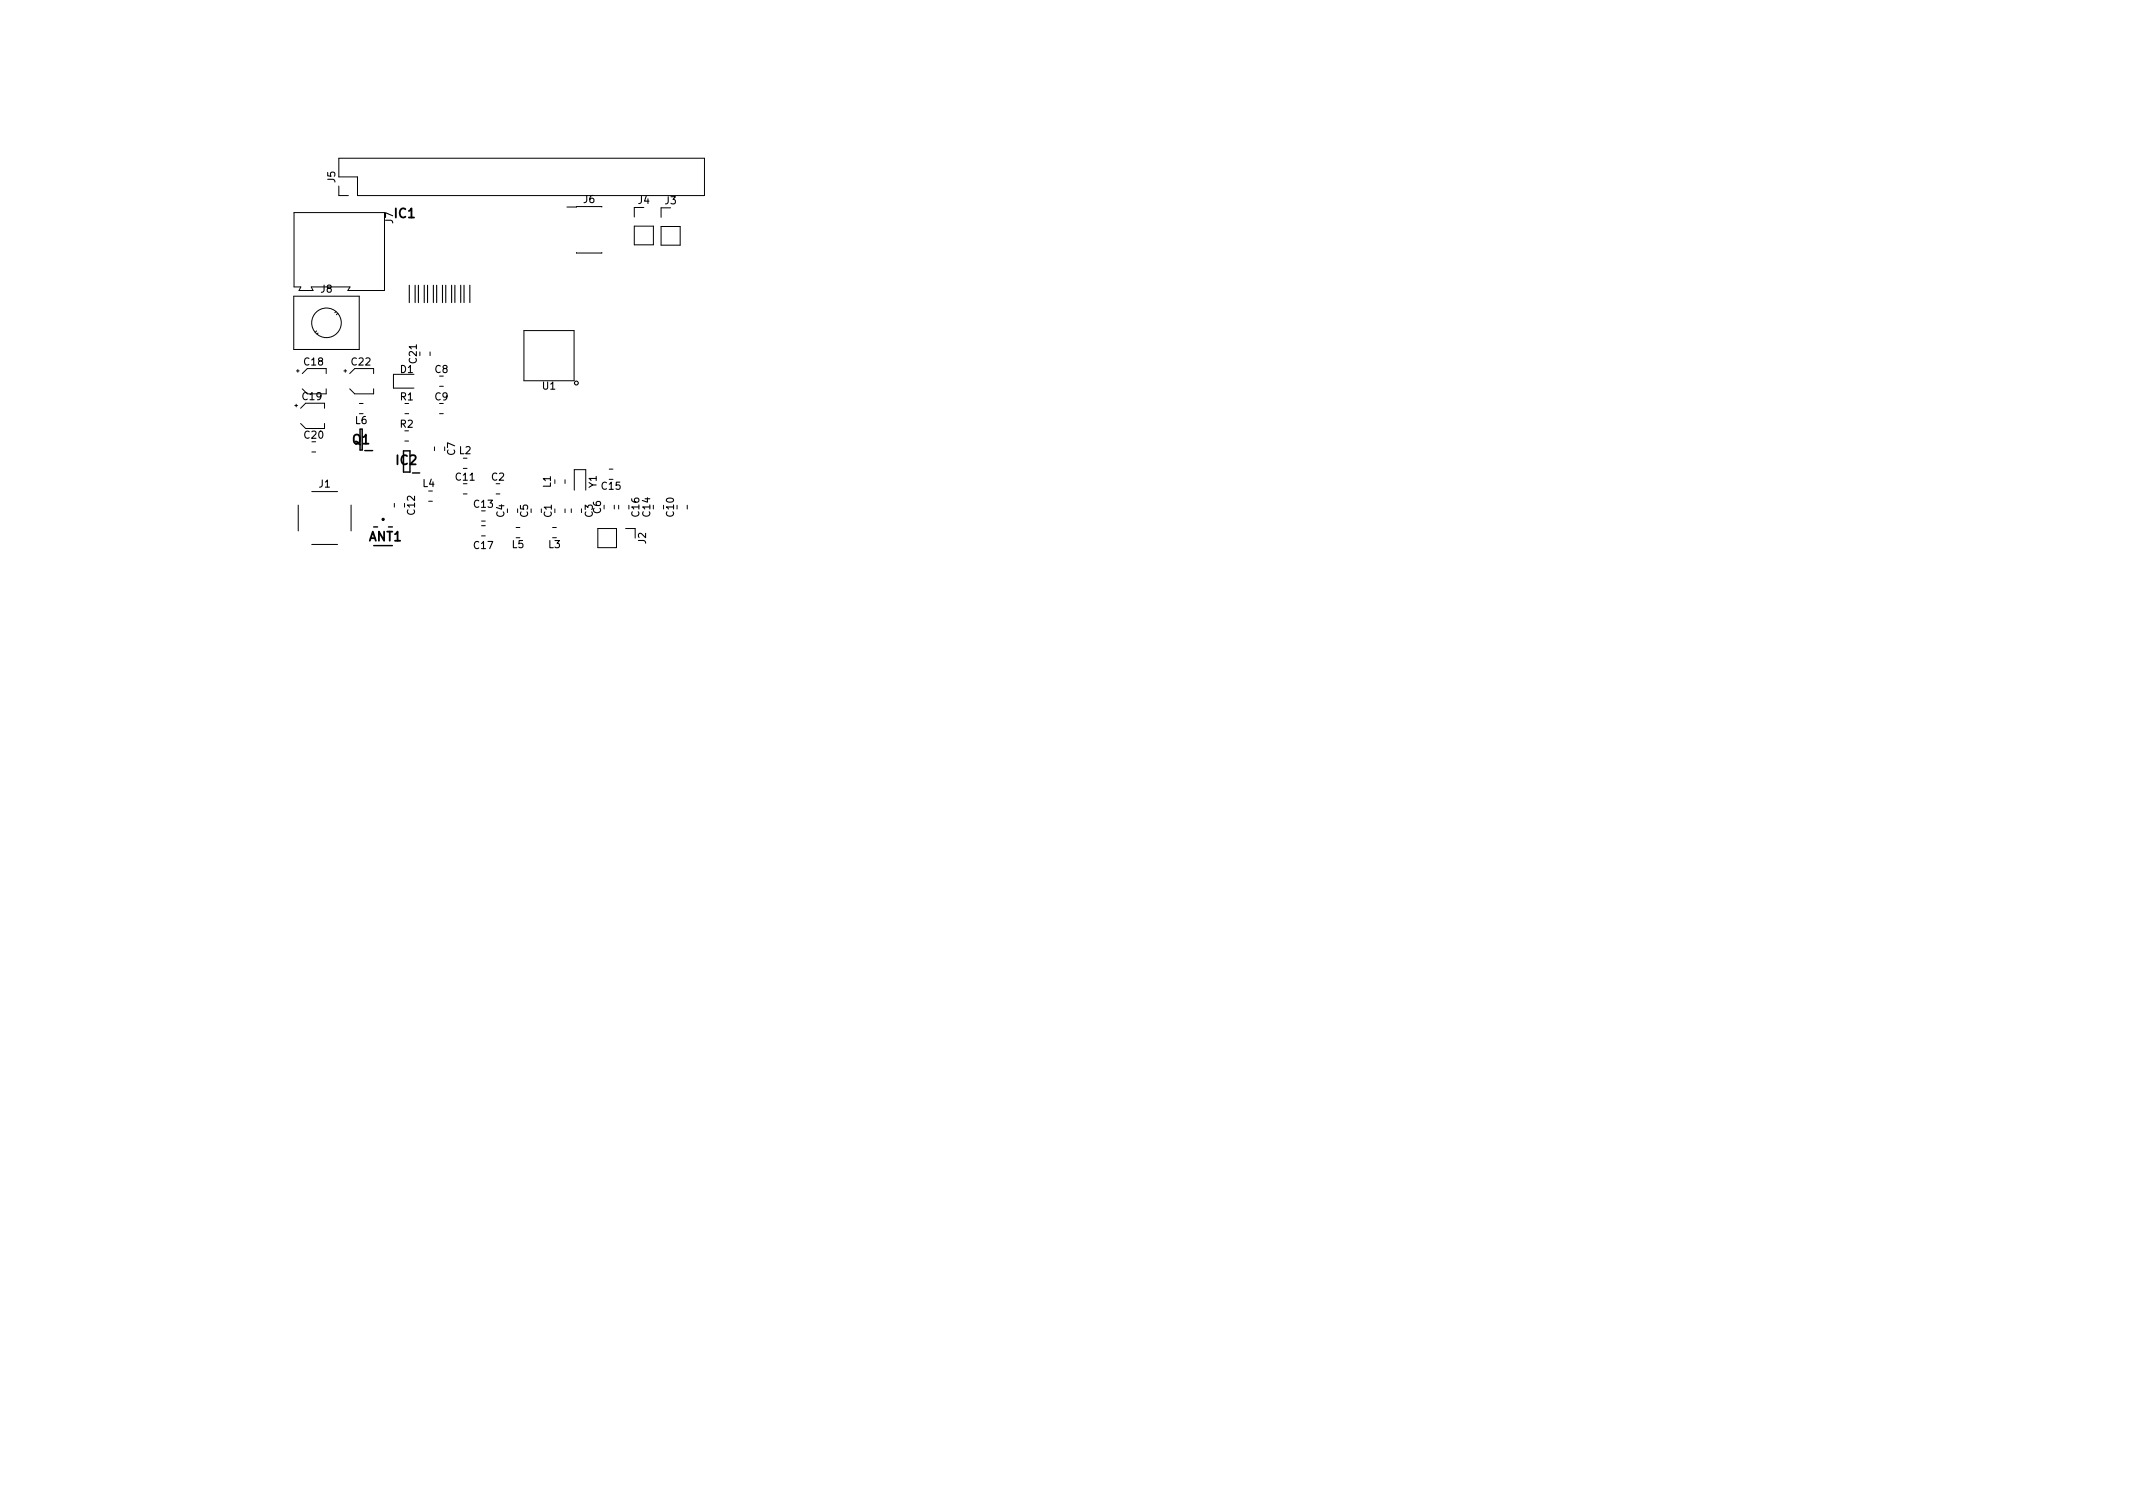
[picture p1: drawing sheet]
<svg xmlns="http://www.w3.org/2000/svg" width="297mm" height="210mm" viewBox="0 0 297 210" stroke-linecap="round" stroke-linejoin="round" font-family="sans-serif">
<defs><g id="words">
<g font-size="1.8">
<text x="55" y="30.3">IC1</text>
<text x="49.1" y="61.8">Q1</text>
<text x="55.2" y="64.7">IC2</text>
<text x="51.4" y="75.4">ANT1</text>
</g>
<g font-size="1.4">
<text x="46.7" y="25.4" transform="rotate(-90 46.7 25.4)">J5</text>
<text x="81.3" y="28.3">J6</text>
<text x="88.9" y="28.4">J4</text>
<text x="92.6" y="28.4">J3</text>
<text x="54.7" y="31.1" transform="rotate(-90 54.7 31.1)">J7</text>
<text x="44.7" y="40.7">J8</text>
<text x="42.4" y="50.9">C18</text>
<text x="49" y="50.9">C22</text>
<text x="55.8" y="51.9">D1</text>
<text x="58" y="50.5" transform="rotate(-90 58 50.5)">C21</text>
<text x="60.6" y="51.9">C8</text>
<text x="42.2" y="55.7">C19</text>
<text x="49.5" y="59">L6</text>
<text x="55.7" y="59.6">R2</text>
<text x="55.8" y="55.7">R1</text>
<text x="60.6" y="55.7">C9</text>
<text x="75.6" y="54.2">U1</text>
<text x="42.4" y="61.1">C20</text>
<text x="63.4" y="63.4" transform="rotate(-90 63.4 63.4)">C7</text>
<text x="64" y="63.2">L2</text>
<text x="44.4" y="67.9">J1</text>
<text x="57.8" y="71.6" transform="rotate(-90 57.8 71.6)">C12</text>
<text x="58.9" y="67.8">L4</text>
<text x="63.5" y="66.9">C11</text>
<text x="66" y="70.7">C13</text>
<text x="68.5" y="66.9">C2</text>
<text x="76.7" y="67.9" transform="rotate(-90 76.7 67.9)">L1</text>
<text x="83.1" y="67.9" transform="rotate(-90 83.1 67.9)">Y1</text>
<text x="83.7" y="71.5" transform="rotate(-90 83.7 71.5)">C6</text>
<text x="83.8" y="68.2">C15</text>
<text x="89" y="71.9" transform="rotate(-90 89 71.9)">C16</text>
<text x="90.5" y="71.9" transform="rotate(-90 90.5 71.9)">C14</text>
<text x="93.8" y="71.9" transform="rotate(-90 93.8 71.9)">C10</text>
<text x="66" y="76.4">C17</text>
<text x="70.2" y="72" transform="rotate(-90 70.2 72)">C4</text>
<text x="71.3" y="76.3">L5</text>
<text x="73.5" y="72" transform="rotate(-90 73.5 72)">C5</text>
<text x="76.4" y="76.3">L3</text>
<text x="76.8" y="72" transform="rotate(-90 76.8 72)">C1</text>
<text x="82.5" y="72" transform="rotate(-90 82.5 72)">C3</text>
<text x="90" y="75.7" transform="rotate(-90 90 75.7)">J2</text>
</g>
</g></defs>
<path d="M50.1 59.8h.3v2.9h-.3zM50.8 62.7h1.1M52 73.4h.6M54.1 73.4h.5M56.2 62.8h.9v2.9h-.9zM57.4 65.9h1" fill="none" stroke="#000" stroke-width=".2"/>
<circle cx="53.4" cy="72.3" r=".16" fill="#000" stroke="#000" stroke-width=".14"/>
<g fill="none" stroke="#000" stroke-width=".14">
<path d="M40.9 29.6h12.6v10.9h-5.1l.3-.5h-5.4l.3 .5h-2l.3-.5h-1zM47.2 22h50.9v5.2h-48.3v-2.6h-2.6zM47.2 25.9v1.3h1.3M79 28.8h4.8M80.3 35.2h3.5M88.3 31.5h2.7v2.6h-2.7zM89.7 28.9h-1.4v1.3M92.1 31.5h2.6v2.6h-2.6zM93.4 28.9h-1.3v1.4M40.9 41.2h9.1v7.5h-9.1zM41.1 56.5h.3M41.2 56.3v.4"/>
<path d="M41.3 51.6h.4M41.5 51.5v.3M41.9 56.8l.7-.7h2.6v.7M41.9 59l.7 .7h2.6v-.7M42.1 54.1l.7 .7h2.6v-.7M42.1 52l.7-.7h2.6v.7M44.1 46.1l-.2 .2M44.3 46.4l-.1 .1M46.8 43.4l-.2 .1M47 43.6l-.2 .2M47.9 51.6h.4M48.1 51.5v.3"/>
<path d="M48.7 54.1l.7 .7h2.6v-.7M48.7 52l.7-.7h2.6v.7M50 56.2h.6M56.4 57.6h.5M57.7 52.1h-2.9v1.9h2.9M59.9 49v.5M61.2 57.6h.5M61.2 53.8h.5M73 46h6.9v7h-6.9zM41.5 70.3v3.6M43.4 75.8h3.6M43.4 68.5h3.6"/>
<path d="M43.4 62.9h.6M48.9 70.3v3.6M54.9 70.1v.5M56.4 61.4h.5M59.7 68.4h.5M59.7 69.8h.5M60.5 62.2v.5M64.5 68.8h.5M64.5 65.2h.5M64.5 63.8h.5M67.1 72.6h.5M67.1 73.2h.5"/>
<path d="M67.1 74.6h.5M69.1 68.8h.5M71.9 73.5h.5M77 73.5h.5M77.3 66.8v.5M78.7 66.8v.5M78.7 70.9v.5M79.6 70.9v.5M80 68.3v-2.9h1.6v2.9M81 70.9v.5M83.3 73.6h2.6v2.7h-2.6zM84.8 65.3h.6"/>
<path d="M85.5 70.3v.6M86.2 70.4v.5M87.1 73.6h1.4v1.3M95.7 70.4v.5"/>
<circle cx="45.5" cy="45" r="2.06"/>
</g>
<g fill="none" stroke="#000" stroke-width=".15">
<path d="M57 39.7v2.4M57.8 39.7v2.4M58.3 39.7v2.4M59.1 39.7v2.4M59.5 39.7v2.4M60.4 39.7v2.4M60.8 39.7v2.4M61.6 39.7v2.4M62.1 39.7v2.4M62.9 39.7v2.4M63.3 39.7v2.4M64.2 39.7v2.4"/>
<path d="M64.6 39.7v2.4M65.4 39.7v2.4"/>
<circle cx="80.3" cy="53.3" r=".27"/>
</g>
<use href="#words"/>
</svg>
